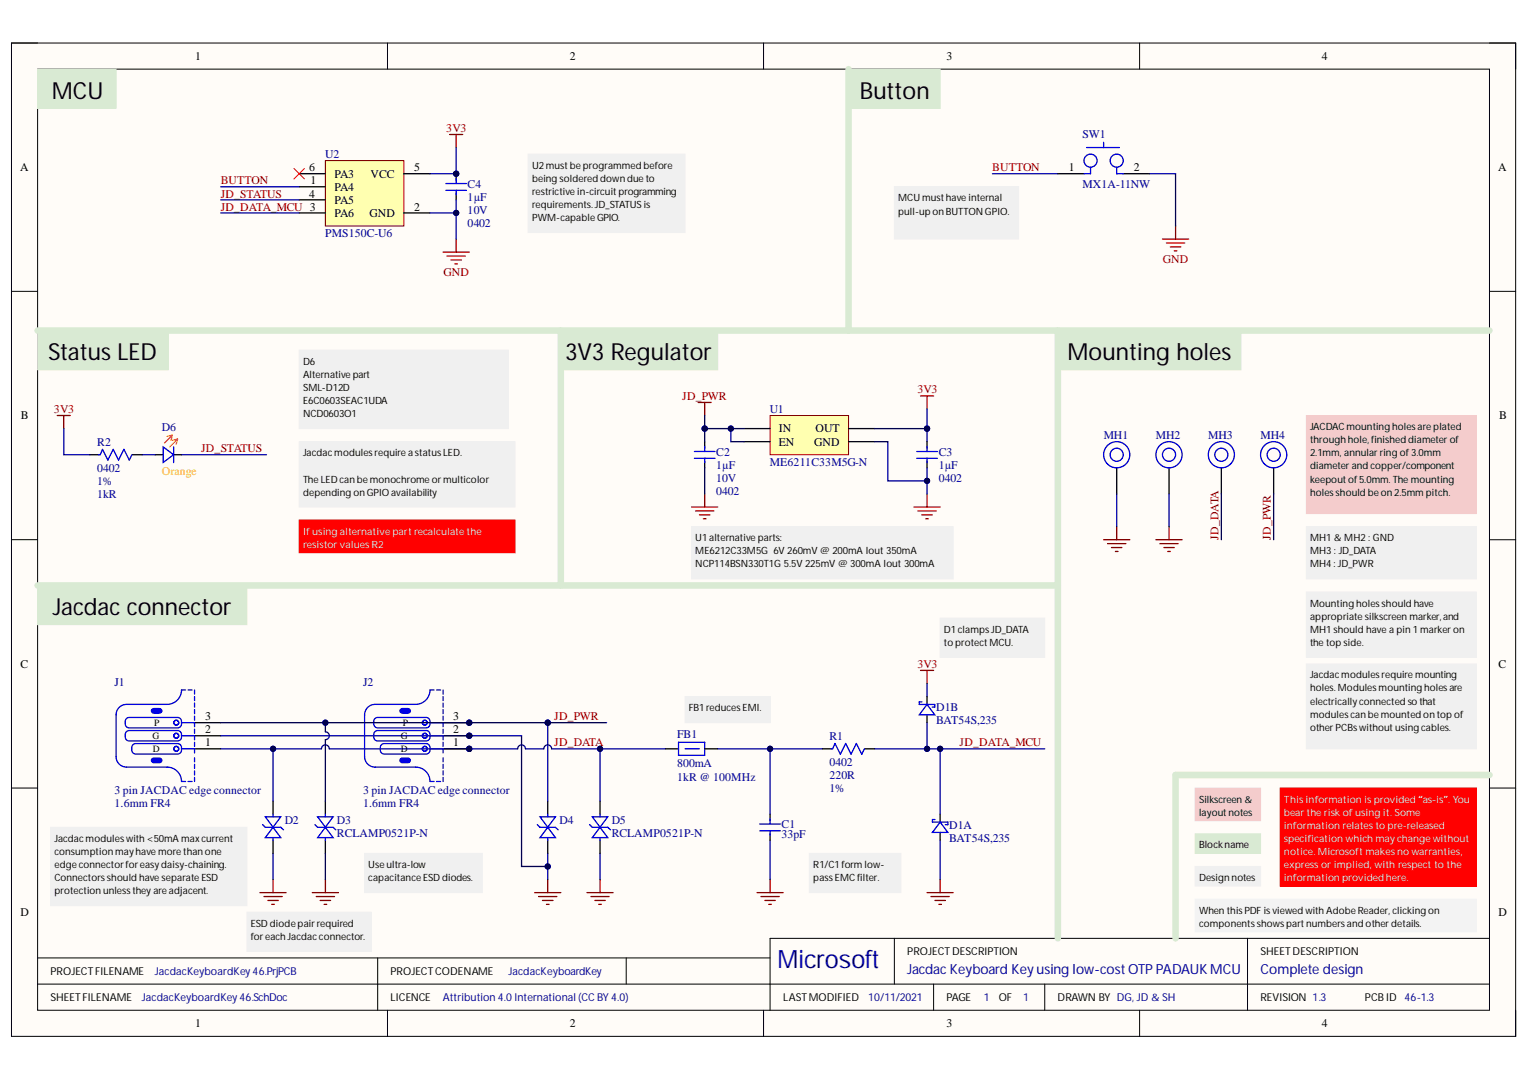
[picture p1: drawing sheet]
<svg xmlns="http://www.w3.org/2000/svg" width="297mm" height="210mm" viewBox="0 0 297 210" stroke-linecap="round" stroke-linejoin="round" font-family="sans-serif">
<defs><g id="words">
<text font-size="4.9" fill="#000080" x="151.1" y="188.1">Microsoft</text>
<g font-size="4.6">
<text x="10.1" y="19.2">MCU</text>
<text x="167" y="19.2">Button</text>
<text x="9.4" y="69.9">Status LED</text>
<text x="109.8" y="69.9">3V3 Regulator</text>
<text x="207.4" y="69.9">Mounting holes</text>
<text x="10.2" y="119.4">Jacdac connector</text>
</g>
<g font-size="2.7" fill="#000080">
<text x="176.3" y="189.2">Jacdac Keyboard Key using low-costOTP PADAUK MCU</text>
<text x="244.9" y="189.2">Complete design</text>
</g>
<g font-size="2.3">
<text x="37.9" y="11.7">1</text>
<text x="110.7" y="11.7">2</text>
<text x="183.9" y="11.7">3</text>
<text x="256.8" y="11.7">4</text>
<text x="3.9" y="33.3">A</text>
<text x="60.1" y="33.3">6</text>
<text x="60.3" y="35.8">1</text>
<text x="65" y="34.6">PA3</text>
<text x="72" y="34.6">VCC</text>
<text x="80.4" y="33.3">5</text>
<text x="207.6" y="33.3">1</text>
<text x="220.2" y="33.3">2</text>
<text x="291" y="33.3">A</text>
<text x="60.1" y="38.4">4</text>
<text x="65" y="37.1">PA4</text>
<text x="65" y="39.6">PA5</text>
<text x="80.4" y="40.9">2</text>
<text x="65" y="42.2">PA6</text>
<text x="71.8" y="42.2">GND</text>
<text x="4.1" y="81.4">B</text>
<text x="151.3" y="84">IN</text>
<text x="158.4" y="84">OUT</text>
<text x="291.2" y="81.4">B</text>
<text x="151.3" y="86.5">EN</text>
<text x="158.2" y="86.5">GND</text>
<text x="4" y="129.7">C</text>
<text x="291.1" y="129.7">C</text>
<text x="39.8" y="142.4">2</text>
<text x="39.8" y="139.8">3</text>
<text x="88" y="142.4">2</text>
<text x="88" y="139.8">3</text>
<text x="39.8" y="144.9">1</text>
<text x="88" y="144.9">1</text>
<text x="4" y="177.9">D</text>
<text x="291.1" y="177.9">D</text>
<text x="37.9" y="199.5">1</text>
<text x="110.7" y="199.5">2</text>
<text x="183.9" y="199.5">3</text>
<text x="256.8" y="199.5">4</text>
</g>
<g font-size="2.3" fill="#800000">
<text x="86.7" y="25.6">3V3</text>
<text x="42.9" y="35.8">BUTTON</text>
<text x="192.8" y="33.3">BUTTON</text>
<text x="42.9" y="40.9">JD_DATA_MCU 3</text>
<text x="42.9" y="38.4">JD_STATUS</text>
<text x="86.2" y="53.6">GND</text>
<text x="225.9" y="51">GND</text>
<text x="132.5" y="77.6">JD_PWR</text>
<text x="178.2" y="76.4">3V3</text>
<text x="10.5" y="80.2">3V3</text>
<text x="39.1" y="87.8">JD_STATUS</text>
<text x="236.7" y="104.8" transform="rotate(-90 236.7 104.8)">JD_DATA</text>
<text x="246.9" y="104.8" transform="rotate(-90 246.9 104.8)">JD_PWR</text>
<text x="178.2" y="129.7">3V3</text>
<text x="107.7" y="139.8">JD_PWR</text>
<text x="107.7" y="144.9">JD_DATA</text>
<text x="186.4" y="144.9">JD_DATA_MCU</text>
</g>
<g font-size="2.3" fill="#000080">
<text x="210.3" y="26.9">SW1</text>
<text x="63.2" y="30.8">U2</text>
<text x="90.8" y="39">1µF</text>
<text x="90.8" y="41.6">10V</text>
<text x="90.8" y="36.5">C4</text>
<text x="210.3" y="36.6">MX1A-11NW</text>
<text x="63.2" y="46">PMS150C-U6</text>
<text x="90.8" y="44.1">0402</text>
<text x="31.5" y="83.7">D6</text>
<text x="149.5" y="80.2">U1</text>
<text x="18.9" y="86.5">R2</text>
<text x="139.1" y="88.5">C2</text>
<text x="182.4" y="88.5">C3</text>
<text x="214.4" y="85.2">MH1</text>
<text x="224.6" y="85.2">MH2</text>
<text x="234.7" y="85.2">MH3</text>
<text x="244.9" y="85.2">MH4</text>
<text x="18.9" y="91.7">0402</text>
<text x="18.9" y="94.2">1%</text>
<text x="139.1" y="91">1µF</text>
<text x="139.1" y="93.5">10V</text>
<text x="149.5" y="90.4">ME6211C33M5G-N</text>
<text x="182.4" y="91">1µF</text>
<text x="182.4" y="93.5">0402</text>
<text x="18.9" y="96.7">1kR</text>
<text x="139.1" y="96.1">0402</text>
<text x="22.2" y="133.2">J1</text>
<text x="70.5" y="133.2">J2</text>
<text x="131.5" y="143.4">FB1</text>
<text x="161.1" y="143.6">R1</text>
<text x="181.8" y="140.7">BAT54S,235</text>
<text x="181.8" y="138.1">D1B</text>
<text x="131.5" y="149">800mA</text>
<text x="161.1" y="148.8">0402</text>
<text x="22.2" y="154.1">3 pin JACDAC edge connector</text>
<text x="70.5" y="154.1">3 pin JACDAC edge connector</text>
<text x="131.5" y="151.6">1kR @ 100MHz</text>
<text x="161.1" y="151.3">220R</text>
<text x="161.1" y="153.8">1%</text>
<text x="22.2" y="156.6">1.6mm FR4</text>
<text x="55.3" y="159.9">D2</text>
<text x="65.5" y="159.9">D3</text>
<text x="70.5" y="156.6">1.6mm FR4</text>
<text x="108.7" y="159.9">D4</text>
<text x="118.8" y="159.9">D5</text>
<text x="151.8" y="160.9">C1</text>
<text x="184.4" y="160.9">D1A</text>
<text x="65.5" y="162.5">RCLAMP0521P-N</text>
<text x="118.8" y="162.5">RCLAMP0521P-N</text>
<text x="151.8" y="162.7">33pF</text>
<text x="184.4" y="163.5">BAT54S,235</text>
</g>
<text font-size="2.3" fill="#f90" x="31.5" y="92.2">Orange</text>
<g font-size="2.1">
<text x="176.3" y="185.5">PROJECTDESCRIPTION</text>
<text x="244.9" y="185.5">SHEETDESCRIPTION</text>
<text x="9.8" y="189.3">PROJECTFILENAME</text>
<text x="75.9" y="189.3">PROJECTCODENAME</text>
<text x="9.8" y="194.4">SHEETFILENAME</text>
<text x="75.9" y="194.4">LICENCE</text>
<text x="152.2" y="194.4">LASTMODIFIED</text>
<text x="183.9" y="194.4">PAGE</text>
<text x="194" y="194.4">OF</text>
<text x="205.4" y="194.4">DRAWN BY DG, JD &amp; SH</text>
<text x="244.9" y="194.4">REVISION 1.3</text>
<text x="265.2" y="194.4">PCB ID</text>
</g>
<g font-size="2.1" fill="#000080">
<text x="30.1" y="189.3">JacdacKeyboardKey 46.PrjPCB</text>
<text x="98.8" y="189.3">JacdacKeyboardKey</text>
<text x="27.6" y="194.4">JacdacKeyboardKey 46.SchDoc</text>
<text x="86" y="194.4">Attribution 4.0International (CC BY 4.0)</text>
<text x="168.7" y="194.4">10/11/2021</text>
<text x="191.2" y="194.4">1</text>
<text x="198.8" y="194.4">1</text>
<text x="272.9" y="194.4">46-1.3</text>
</g>
<g font-size="1.9">
<text x="103.4" y="32.8">U2mustbe programmed before</text>
<text x="103.4" y="35.3">being soldered down due to</text>
<text x="103.4" y="37.8">restrictive in-circuitprogramming</text>
<text x="103.4" y="40.4">requirements. JD_STATUS is</text>
<text x="174.5" y="39.1">MCU musthave internal</text>
<text x="174.5" y="41.7">pull-up on BUTTONGPIO.</text>
<text x="103.4" y="42.9">PWM-capable GPIO.</text>
<text x="58.9" y="70.8">D6</text>
<text x="58.9" y="73.3">Alternative part</text>
<text x="58.9" y="75.9">SML-D12D</text>
<text x="58.9" y="78.5">E6C0603SEAC1UDA</text>
<text x="58.9" y="81">NCD0603O1</text>
<text x="254.5" y="83.6">JACDAC mounting holesare plated</text>
<text x="58.9" y="88.6">Jacdacmodulesrequire a statusLED.</text>
<text x="254.5" y="86.1">through hole, finished diameter of</text>
<text x="254.5" y="88.6">2.1mm, annularring of3.0mm</text>
<text x="58.9" y="93.7">The LEDcan be monochrome ormulticolor</text>
<text x="254.5" y="91.2">diameter and copper/component</text>
<text x="254.5" y="93.7">keepoutof5.0mm. The mounting</text>
<text x="58.9" y="96.2">depending on GPIO availability</text>
<text x="254.5" y="96.2">holesshould be on 2.5mm pitch.</text>
<text x="135.1" y="105.1">U1alternative parts:</text>
<text x="135.1" y="107.6">ME6212C33M5G 6V 260mV @ 200mA Iout 350mA</text>
<text x="254.5" y="105.1">MH1 &amp; MH2 : GND</text>
<text x="254.5" y="107.6">MH3 : JD_DATA</text>
<text x="135.1" y="110.2">NCP114BSN330T1G 5.5V 225mV @ 300mA Iout 300mA</text>
<text x="254.5" y="110.2">MH4: JD_PWR</text>
<text x="254.5" y="117.8">Mounting holesshould have</text>
<text x="183.4" y="122.8">D1clampsJD_DATA</text>
<text x="183.4" y="125.4">to protectMCU.</text>
<text x="254.5" y="120.3">appropriate silkscreen marker, and</text>
<text x="254.5" y="122.8">MH1 should have a pin 1 marker on</text>
<text x="254.5" y="125.4">the top side.</text>
<text x="254.5" y="131.7">Jacdacmodulesrequire mounting</text>
<text x="254.5" y="134.2">holes. Modulesmounting holesare</text>
<text x="254.5" y="136.9">electricallyconnected so that</text>
<text x="29.6" y="143.5">G</text>
<text x="29.9" y="141">P</text>
<text x="77.9" y="143.5">G</text>
<text x="78.2" y="141">P</text>
<text x="133.8" y="138.1">FB1reducesEMI.</text>
<text x="254.5" y="139.4">modulescan be mounted on top of</text>
<text x="254.5" y="141.9">other PCBswithoutusing cables.</text>
<text x="29.7" y="146.1">D</text>
<text x="77.9" y="146.1">D</text>
<text x="232.9" y="155.9">Silkscreen &amp;</text>
<text x="232.9" y="158.4">layoutnotes</text>
<text x="10.6" y="163.5">Jacdacmoduleswith &lt;50mA max current</text>
<text x="10.6" y="166">consumption mayhave more than one</text>
<text x="232.9" y="164.7">Blockname</text>
<text x="10.6" y="168.5">edge connectorforeasydaisy-chaining.</text>
<text x="10.6" y="171.1">Connectorsshould have separate ESD</text>
<text x="10.6" y="173.6">protection unlessthey are adjacent.</text>
<text x="71.6" y="168.5">Use ultra-low</text>
<text x="71.6" y="171.1">capacitance ESD diodes.</text>
<text x="158" y="168.5">R1/C1form low-</text>
<text x="158" y="171.1">passEMCfilter.</text>
<text x="232.9" y="171.1">Design notes</text>
<text x="48.7" y="179.9">ESD diode pairrequired</text>
<text x="232.9" y="177.4">When thisPDF isviewed with Adobe Reader, clicking on</text>
<text x="232.9" y="179.9">componentsshowspartnumbersand other details.</text>
<text x="48.7" y="182.5">foreach Jacdacconnector.</text>
</g>
<g font-size="1.9" fill="#f0f0f0">
<text x="58.9" y="103.8">Ifusing alternative part recalculate the</text>
<text x="58.9" y="106.4">resistor values R2</text>
<text x="249.4" y="155.9">This information is provided “as-is”. You</text>
<text x="249.4" y="158.4">bear the risk of using it. Some</text>
<text x="249.4" y="160.9">information relates to pre-released</text>
<text x="249.4" y="163.5">specification which may change without</text>
<text x="249.4" y="166">notice. Microsoft makes no warranties,</text>
<text x="249.4" y="168.5">express or implied, with respect to the</text>
<text x="249.4" y="171.1">information providedhere.</text>
</g>
</g></defs>
<path d="M2.2 8.4h292.2v192.8h-292.2z" fill-rule="evenodd" fill="#fffcf8"/>
<path d="M2.2 8.4h292.2v192.8h-292.2z" fill="none" stroke="#000" stroke-width=".19"/>
<path d="M7.3 13.4h282.1v182.8h-282.1z" fill-rule="evenodd" fill="#fffcf8"/>
<g fill="none" stroke="#000" stroke-width=".19">
<path d="M2.2 8.3h5.1M7.3 13.4h282.1v182.8h-282.1zM75.3 8.3v5.1M148.3 8.3v5.1M221.4 8.4v5M289.4 8.4h5v5M2.2 56.6h5.1M289.4 56.6h5M2.2 104.8h5.1M289.4 104.8h5M2.2 153h5.1M289.4 153h5"/>
<path d="M7.3 191.1h282.1M7.3 186h142.3M73.4 186v10.2M75.3 196.2v5M121.7 186v5.1M148.3 196.2v5M173.8 182.2v8.9M181.4 191.1v5.1M203 191.1v5.1M221.4 196.2v5M242.4 182.2v14M289.4 182.2h-139.8v14"/>
<path d="M294.4 196.2v5"/>
</g>
<g fill="none" stroke="#800000" stroke-width=".25">
<path d="M134.4 98.4h5M135.1 99.2h3.6M135.9 100h2M136.9 95.9v2.5M177.6 98.5h5M178.3 99.2h3.6M179.1 100h2M180.1 95.9v2.6M136.6 100.7h.6M179.8 100.7h.5M178.8 130.2h2.6M180.1 130.2v2.5"/>
<path d="M103.9 173.3h5.1M104.6 174.1h3.6M105.4 174.8h2M106.2 175.6h.5M106.4 170.8v2.5M114 173.3h5.1M114.8 174.1h3.5M115.6 174.8h2M116.3 175.6h.5M116.6 170.8v2.5M147.1 173.3h5.1M147.8 174.1h3.6"/>
<path d="M148.6 174.8h2M149.3 175.6h.6M149.6 170.8v2.5M180.1 173.3h5.1M180.9 174.1h3.5M181.6 174.8h2.1M182.4 175.6h.5M182.6 170.8v2.5"/>
</g>
<path d="M179.1 136.3h-.5v.5h3v.5h-.5M180.1 136.8l1.5 2h-3zM181.6 159.1h-.5v.5h3v.5h-.5M182.6 159.6l1.5 2h-3z" fill="none" stroke="#00f" stroke-width=".25"/>
<path d="M180.1 135.3v1.5M180.1 138.8v1.5M182.6 158.1v1.5M182.6 161.6v1.6" fill="none" stroke="#000" stroke-width=".25"/>
<circle cx="91.2" cy="142.9" r=".51" fill="#000080"/>
<circle cx="91.2" cy="142.9" r=".51" fill="none" stroke="#000080" stroke-width=".19"/>
<circle cx="91.2" cy="145.4" r=".51" fill="#000080"/>
<circle cx="91.2" cy="145.4" r=".51" fill="none" stroke="#000080" stroke-width=".19"/>
<circle cx="91.2" cy="140.3" r=".51" fill="#000080"/>
<circle cx="91.2" cy="140.3" r=".51" fill="none" stroke="#000080" stroke-width=".19"/>
<path d="M86.1 142.9h5.1" fill="none" stroke="#000" stroke-width=".25"/>
<circle cx="91.2" cy="142.9" r=".51" fill="#000080"/>
<circle cx="91.2" cy="142.9" r=".51" fill="none" stroke="#000080" stroke-width=".19"/>
<path d="M86.1 145.4h5.1" fill="none" stroke="#000" stroke-width=".25"/>
<circle cx="91.2" cy="145.4" r=".51" fill="#000080"/>
<circle cx="91.2" cy="145.4" r=".51" fill="none" stroke="#000080" stroke-width=".19"/>
<path d="M86.1 140.3h5.1" fill="none" stroke="#000" stroke-width=".25"/>
<circle cx="91.2" cy="140.3" r=".51" fill="#000080"/>
<circle cx="91.2" cy="140.3" r=".51" fill="none" stroke="#000080" stroke-width=".19"/>
<g fill="none" stroke="#00f" stroke-width=".25">
<path d="M72.8 139.5l.6-.2h9.4a1.04 1.04 0 0 1 .8 1 1.04 1.04 0 0 1-.8 1h-9.4a1.05 1.05 0 0 1-.9-.7 1.05 1.05 0 0 1 .3-1.1zM84.3 134h-.8a2.79 2.79 0 0 1-2.8 2.8h-7.8a2.03 2.03 0 0 0-2.1 2v8.1a2.03 2.03 0 0 0 2.1 2.1h7.8a2.8 2.8 0 0 1 2.8 2.7h.8M84.8 134h.8M86.1 134v.8M86.1 135.3v.7M86.1 136.5v.8M86.1 137.8v.8M86.1 139.1v.7M72.8 142.1l.6-.2h9.4a1.04 1.04 0 0 1 .8 1 1.04 1.04 0 0 1-.8 1h-9.4a1.05 1.05 0 0 1-.9-.8 1.05 1.05 0 0 1 .3-1zM74.1 144.6l.5-.2h8.2a1.05 1.05 0 0 1 .8 1 1.05 1.05 0 0 1-.8 1h-8.2a1.06 1.06 0 0 1-.8-.7 1.06 1.06 0 0 1 .3-1.1zM83.5 142.9h2.6v.8M83.5 140.3h2.6v.8"/>
<path d="M83.5 145.4h2.6v.8M84.8 151.7h.8M86.1 141.6v.8M86.1 144.1v.8M86.1 147.1v.8M86.1 148.4v.8M86.1 149.7v.8M86.1 151v.7"/>
<circle cx="82.5" cy="145.4" r=".47"/>
<circle cx="82.5" cy="142.9" r=".47"/>
<circle cx="82.5" cy="140.3" r=".47"/>
</g>
<path d="M77.8 137.8a1.74 1.74 0 0 1 1.7-.2 .42 .42 0 0 1 .2 .4 .42 .42 0 0 1-.2 .4 1.76 1.76 0 0 1-1.7-.1z" fill="#00f"/>
<path d="M77.8 137.8a1.74 1.74 0 0 1 1.7-.2 .42 .42 0 0 1 .2 .4 .42 .42 0 0 1-.2 .4 1.76 1.76 0 0 1-1.7-.1z" fill="none" stroke="#00f" stroke-width=".25"/>
<path d="M77.8 147.4a1.76 1.76 0 0 1 1.7-.1 .42 .42 0 0 1 .2 .3 .42 .42 0 0 1-.2 .4 1.74 1.74 0 0 1-1.7-.1z" fill="#00f"/>
<path d="M77.8 147.4a1.76 1.76 0 0 1 1.7-.1 .42 .42 0 0 1 .2 .3 .42 .42 0 0 1-.2 .4 1.74 1.74 0 0 1-1.7-.1z" fill="none" stroke="#00f" stroke-width=".25"/>
<path d="M225.8 46.4h5.1M226.6 47.2h3.6M227.4 47.9h2M228.1 48.7h.5M228.4 43.9v2.5M214.4 104.8h5.1M215.2 105.6h3.5M215.9 106.3h2.1M216.7 107.1h.5M216.9 102.3v2.5" fill="none" stroke="#800000" stroke-width=".25"/>
<path d="M63.2 31.2h15.3v12.7h-15.3z" fill-rule="evenodd" fill="#ffffb0"/>
<path d="M63.2 31.2h15.3v12.7h-15.3z" fill="none" stroke="#800000" stroke-width=".19"/>
<path d="M58.1 36.3h5.1M58.1 38.8h5.1M58.1 33.7h5.1M78.5 33.7h5M58.1 41.3h5.1M78.5 41.3h5" fill="none" stroke="#000" stroke-width=".25"/>
<path d="M87.4 26.1h2.5M88.6 26.1v2.6M86.1 49h5.1M86.8 49.7h3.6M87.6 50.5h2M88.4 51.2h.5M88.6 46.4v2.6" fill="none" stroke="#800000" stroke-width=".25"/>
<path d="M108.9 64.2h30.5v7.6h-30.5z" fill-rule="evenodd" fill="#d9ead3"/>
<path d="M108.9 64.2h30.5v7.6h-30.5z" fill="none" stroke="#d9ead3" stroke-width=".19"/>
<path d="M7.3 113.7h198.2" fill="none" stroke="#d9ead3" stroke-width="1.3"/>
<path d="M7.3 113.7h40.7v7.6h-40.7z" fill-rule="evenodd" fill="#d9ead3"/>
<path d="M7.3 113.7h40.7v7.6h-40.7z" fill="none" stroke="#d9ead3" stroke-width=".19"/>
<path d="M7.3 64.2h282.1" fill="none" stroke="#d9ead3" stroke-width="1.3"/>
<path d="M164.8 13.4h17.8v7.6h-17.8z" fill-rule="evenodd" fill="#d9ead3"/>
<path d="M164.8 13.4h17.8v7.6h-17.8z" fill="none" stroke="#d9ead3" stroke-width=".19"/>
<path d="M164.8 13.4v50.8" fill="none" stroke="#d9ead3" stroke-width="1.3"/>
<path d="M205.5 64.2h35.6v7.6h-35.6z" fill-rule="evenodd" fill="#d9ead3"/>
<path d="M205.5 64.2h35.6v7.6h-35.6z" fill="none" stroke="#d9ead3" stroke-width=".19"/>
<path d="M7.3 13.4h15.3v7.6h-15.3z" fill-rule="evenodd" fill="#d9ead3"/>
<path d="M7.3 13.4h15.3v7.6h-15.3z" fill="none" stroke="#d9ead3" stroke-width=".19"/>
<path d="M7.3 64.2h25.4v7.6h-25.4z" fill-rule="evenodd" fill="#d9ead3"/>
<path d="M7.3 64.2h25.4v7.6h-25.4z" fill="none" stroke="#d9ead3" stroke-width=".19"/>
<path d="M57.1 32.7l2 2M59.1 32.7l-2 2" fill="none" stroke="#f00" stroke-width=".19"/>
<circle cx="88.6" cy="33.7" r=".51" fill="#000080"/>
<circle cx="88.6" cy="33.7" r=".51" fill="none" stroke="#000080" stroke-width=".19"/>
<path d="M88.6 33.7v1.3M88.6 37.5v1.3" fill="none" stroke="#000" stroke-width=".25"/>
<circle cx="88.6" cy="33.7" r=".51" fill="#000080"/>
<circle cx="88.6" cy="33.7" r=".51" fill="none" stroke="#000080" stroke-width=".19"/>
<g fill="none" stroke="#00f" stroke-width=".25">
<path d="M86.6 35.6h4M86.6 37h4M88.6 34.6v1M88.6 37v.8M19.1 88.3h.4l.4-1 1.1 2 1-2 1 2 1.1-2 1 2 .5-1M134.9 87.7h4M134.9 89h4M136.9 86.7v1M136.9 89v.8M178.1 87.7h4M178.1 89h4M180.1 86.7v1"/>
<path d="M180.1 89v.8M24.6 139.5l.5-.2h9.4a1.04 1.04 0 0 1 .8 1 1.04 1.04 0 0 1-.8 1h-9.4a1.05 1.05 0 0 1-.8-.7 1.05 1.05 0 0 1 .3-1.1zM36.1 134h-.8a2.79 2.79 0 0 1-2.8 2.8h-7.9a2.03 2.03 0 0 0-2 2v8.1a2.03 2.03 0 0 0 2 2.1h7.9a2.8 2.8 0 0 1 2.8 2.7h.8M36.5 134h.8M37.8 134v.8M37.8 135.3v.7M37.8 136.5v.8M37.8 137.8v.8M37.8 139.1v.7M24.6 142.1l.5-.2h9.4a1.04 1.04 0 0 1 .8 1 1.04 1.04 0 0 1-.8 1h-9.4a1.05 1.05 0 0 1-.8-.8 1.05 1.05 0 0 1 .3-1zM25.8 144.6l.6-.2h8.1a1.05 1.05 0 0 1 .8 1 1.05 1.05 0 0 1-.8 1h-8.1a1.06 1.06 0 0 1-.9-.7 1.06 1.06 0 0 1 .3-1.1zM35.3 145.4h2.5v.8"/>
<path d="M35.3 142.9h2.5v.8M35.3 140.3h2.5v.8M36.5 151.7h.8M37.8 141.6v.8M37.8 144.1v.8M37.8 147.1v.8M37.8 148.4v.8M37.8 149.7v.8M37.8 151v.7M131.8 144.1h5.1v2.6h-5.1zM133.1 145.4h2.8M161.4 145.4h.4l.4-1 1.1 2 1-2 1 2 1.1-2 1 2 .5-1"/>
<circle cx="34.2" cy="145.4" r=".47"/>
<circle cx="34.2" cy="142.9" r=".47"/>
<circle cx="34.2" cy="140.3" r=".47"/>
</g>
<g fill="none" stroke="#000" stroke-width=".25">
<path d="M17.5 88.3h1.8M25.7 88.3h1.9M136.9 85.8v1.2M136.9 89.6v1.2M180.1 85.8v1.2M180.1 89.6v1.2M37.8 145.4h5.1M37.8 142.9h5.1M37.8 140.3h5.1M129.3 145.4h2.5M136.9 145.4h2.5M159.8 145.4h1.8"/>
<path d="M168 145.4h1.9"/>
</g>
<path d="M224.6 104.8h5M225.3 105.6h3.6M226.1 106.3h2M226.9 107.1h.5M227.1 102.3v2.5" fill="none" stroke="#800000" stroke-width=".25"/>
<path d="M29.5 137.8a1.75 1.75 0 0 1 1.7-.2 .42 .42 0 0 1 .2 .4 .42 .42 0 0 1-.2 .4 1.77 1.77 0 0 1-1.7-.1z" fill="#00f"/>
<path d="M29.5 137.8a1.75 1.75 0 0 1 1.7-.2 .42 .42 0 0 1 .2 .4 .42 .42 0 0 1-.2 .4 1.77 1.77 0 0 1-1.7-.1z" fill="none" stroke="#00f" stroke-width=".25"/>
<path d="M29.5 147.4a1.77 1.77 0 0 1 1.7-.1 .42 .42 0 0 1 .2 .3 .42 .42 0 0 1-.2 .4 1.75 1.75 0 0 1-1.7-.1z" fill="#00f"/>
<path d="M29.5 147.4a1.77 1.77 0 0 1 1.7-.1 .42 .42 0 0 1 .2 .3 .42 .42 0 0 1-.2 .4 1.75 1.75 0 0 1-1.7-.1z" fill="none" stroke="#00f" stroke-width=".25"/>
<path d="M50.5 173.3h5.1M51.3 174.1h3.5M52 174.8h2.1M52.8 175.6h.5M53 170.8v2.5M60.7 173.3h5.1M61.4 174.1h3.6M62.2 174.8h2M63 175.6h.5M63.2 170.8v2.5" fill="none" stroke="#800000" stroke-width=".25"/>
<path d="M173.8 36.3h24.1v10.1h-24.1z" fill-rule="evenodd" fill="#f0f0f0"/>
<path d="M173.8 36.3h24.1v10.1h-24.1z" fill="none" stroke="#f0f0f0" stroke-width=".19"/>
<path d="M102.6 29.9h30.5v15.3h-30.5z" fill-rule="evenodd" fill="#f0f0f0"/>
<path d="M102.6 29.9h30.5v15.3h-30.5z" fill="none" stroke="#f0f0f0" stroke-width=".19"/>
<path d="M108.9 64.2v49.5" fill="none" stroke="#d9ead3" stroke-width="1.3"/>
<path d="M9.9 160.6h38.1v15.3h-38.1z" fill-rule="evenodd" fill="#f0f0f0"/>
<path d="M9.9 160.6h38.1v15.3h-38.1z" fill="none" stroke="#f0f0f0" stroke-width=".19"/>
<path d="M70.8 165.7h22.9v7.6h-22.9z" fill-rule="evenodd" fill="#f0f0f0"/>
<path d="M70.8 165.7h22.9v7.6h-22.9z" fill="none" stroke="#f0f0f0" stroke-width=".19"/>
<path d="M157.2 165.7h17.8v7.6h-17.8z" fill-rule="evenodd" fill="#f0f0f0"/>
<path d="M157.2 165.7h17.8v7.6h-17.8z" fill="none" stroke="#f0f0f0" stroke-width=".19"/>
<path d="M182.6 120h20.4v7.6h-20.4z" fill-rule="evenodd" fill="#f0f0f0"/>
<path d="M182.6 120h20.4v7.6h-20.4z" fill="none" stroke="#f0f0f0" stroke-width=".19"/>
<path d="M205.5 64.2v118" fill="none" stroke="#d9ead3" stroke-width="1.3"/>
<g fill="none" stroke="#000" stroke-width=".25">
<path d="M205.5 33.7h5.1M218.2 33.7h5.1M216.9 90.8v5.1M227.1 90.8v5.1M237.3 90.8v5.1M247.4 90.8v5.1M53 155.6v2.5M63.2 155.6v2.5M106.4 155.6v2.5M116.6 155.6v2.5M53 163.2v2.5M63.2 163.2v2.5"/>
<path d="M106.4 163.2v2.5M116.6 163.2v2.5"/>
</g>
<g fill="none" stroke="#00f" stroke-width=".25">
<path d="M211.1 28.7h6.3M211.9 32.5v1.2h-1.3M214.4 27.6v1.1M216.9 32.5v1.2h1.3M51.5 158.6h3l-1.5 2zM53 158.1v.5M61.7 158.6h3l-1.5 2zM63.2 158.1v.5M104.9 158.6h3l-1.5 2zM106.4 158.1v.5M115.1 158.6h3l-1.5 2zM116.6 158.1v.5"/>
<path d="M51 160.1l.5 .5h3l.6 .5M53 160.6l1.5 2h-3zM53 162.7v.5M61.2 160.1l.5 .5h3l.5 .5M63.2 160.6l1.5 2h-3zM63.2 162.7v.5M104.4 160.1l.5 .5h3l.5 .5M106.4 160.6l1.5 2h-3zM106.4 162.7v.5M114.5 160.1l.6 .5h3l.5 .5M116.6 160.6l1.5 2h-3zM116.6 162.7v.5"/>
<circle cx="211.9" cy="31.2" r="1.27"/>
<circle cx="216.9" cy="31.2" r="1.27"/>
<circle cx="216.9" cy="88.3" r="2.54"/>
<circle cx="216.9" cy="88.3" r="1.27"/>
<circle cx="227.1" cy="88.3" r="2.54"/>
<circle cx="227.1" cy="88.3" r="1.27"/>
<circle cx="237.3" cy="88.3" r="2.54"/>
<circle cx="237.3" cy="88.3" r="1.27"/>
<circle cx="247.4" cy="88.3" r="2.54"/>
<circle cx="247.4" cy="88.3" r="1.27"/>
</g>
<path d="M135.6 78.1h2.6M136.9 78.1v2.6M11.1 80.7h2.6M12.4 80.7v2.5" fill="none" stroke="#800000" stroke-width=".25"/>
<path d="M134.4 102.3h50.8v10.1h-50.8z" fill-rule="evenodd" fill="#f0f0f0"/>
<path d="M134.4 102.3h50.8v10.1h-50.8z" fill="none" stroke="#f0f0f0" stroke-width=".19"/>
<path d="M149.6 80.7h15.2v7.6h-15.2z" fill-rule="evenodd" fill="#ffffb0"/>
<path d="M149.6 80.7h15.2v7.6h-15.2z" fill="none" stroke="#800000" stroke-width=".19"/>
<path d="M30.2 88.3h1.5M33.7 88.3h1.6M144.5 83.2h5.1M144.5 85.8h5.1M164.8 83.2h5.1M164.8 85.8h5.1M149.6 158.1v1.3M149.6 161.9v1.3" fill="none" stroke="#000" stroke-width=".25"/>
<path d="M31.7 86.8l2 1.5-2 1.5zM33.7 86.8v3M149.6 159v1M147.6 160h4M147.6 161.3h4M149.6 161.3v.9" fill="none" stroke="#00f" stroke-width=".25"/>
<path d="M33.5 84.5l-1.5 1.5M33.5 84.5l-1 .2M33.5 84.5l-.3 1M34.5 85.2l-1.5 1.6M34.5 85.2l-1 .3M34.5 85.2l-.3 1.1" fill="none" stroke="#fd8300" stroke-width=".25"/>
<path d="M58.1 68h40.7v15.2h-40.7z" fill-rule="evenodd" fill="#f0f0f0"/>
<path d="M58.1 68h40.7v15.2h-40.7z" fill="none" stroke="#f0f0f0" stroke-width=".19"/>
<path d="M58.1 85.8h42v12.6h-42z" fill-rule="evenodd" fill="#f0f0f0"/>
<path d="M58.1 85.8h42v12.6h-42z" fill="none" stroke="#f0f0f0" stroke-width=".19"/>
<path d="M58.1 101h42v6.3h-42z" fill-rule="evenodd" fill="#f00"/>
<path d="M58.1 101h42v6.3h-42z" fill="none" stroke="#f00" stroke-width=".19"/>
<path d="M178.8 76.9h2.6M180.1 76.9v2.5" fill="none" stroke="#800000" stroke-width=".25"/>
<path d="M48 177.1h24.1v7.6h-24.1z" fill-rule="evenodd" fill="#f0f0f0"/>
<path d="M48 177.1h24.1v7.6h-24.1z" fill="none" stroke="#f0f0f0" stroke-width=".19"/>
<path d="M133.1 135.3h16.5v5h-16.5z" fill-rule="evenodd" fill="#f0f0f0"/>
<path d="M133.1 135.3h16.5v5h-16.5z" fill="none" stroke="#f0f0f0" stroke-width=".19"/>
<path d="M232.2 161.9h12.7v3.8h-12.7z" fill-rule="evenodd" fill="#d9ead3"/>
<path d="M232.2 161.9h12.7v3.8h-12.7z" fill="none" stroke="#d9ead3" stroke-width=".19"/>
<path d="M232.2 168.2h12.7v3.9h-12.7z" fill-rule="evenodd" fill="#f0f0f0"/>
<path d="M232.2 168.2h12.7v3.9h-12.7z" fill="none" stroke="#f0f0f0" stroke-width=".19"/>
<path d="M232.2 153h12.7v6.4h-12.7z" fill-rule="evenodd" fill="#f4cccc"/>
<path d="M232.2 153h12.7v6.4h-12.7z" fill="none" stroke="#f4cccc" stroke-width=".19"/>
<path d="M228.4 150.5h61" fill="none" stroke="#d9ead3" stroke-width="1.3"/>
<path d="M248.7 153h38.1v19.1h-38.1z" fill-rule="evenodd" fill="#f00"/>
<path d="M248.7 153h38.1v19.1h-38.1z" fill="none" stroke="#f00" stroke-width=".19"/>
<path d="M232.2 174.6h54.6v6.3h-54.6z" fill-rule="evenodd" fill="#f3f3f3"/>
<path d="M232.2 174.6h54.6v6.3h-54.6z" fill="none" stroke="#f3f3f3" stroke-width=".19"/>
<path d="M228.4 150.5v31.7" fill="none" stroke="#d9ead3" stroke-width="1.3"/>
<path d="M253.8 80.7h33v19h-33z" fill-rule="evenodd" fill="#f4cccc"/>
<path d="M253.8 80.7h33v19h-33z" fill="none" stroke="#f4cccc" stroke-width=".19"/>
<path d="M253.8 102.3h33v10.1h-33z" fill-rule="evenodd" fill="#f0f0f0"/>
<path d="M253.8 102.3h33v10.1h-33z" fill="none" stroke="#f0f0f0" stroke-width=".19"/>
<path d="M253.8 128.9h33v16.5h-33z" fill-rule="evenodd" fill="#f0f0f0"/>
<path d="M253.8 128.9h33v16.5h-33z" fill="none" stroke="#f0f0f0" stroke-width=".19"/>
<path d="M253.8 114.9h33v12.7h-33z" fill-rule="evenodd" fill="#f0f0f0"/>
<path d="M253.8 114.9h33v12.7h-33z" fill="none" stroke="#f0f0f0" stroke-width=".19"/>
<path d="M142 83.2v2.6h2.5" fill="none" stroke="#000080" stroke-width=".25"/>
<circle cx="142" cy="83.2" r=".51" fill="#000080"/>
<circle cx="142" cy="83.2" r=".51" fill="none" stroke="#000080" stroke-width=".19"/>
<path d="M169.9 85.8h2.6v7.6h7.6" fill="none" stroke="#000080" stroke-width=".25"/>
<circle cx="180.1" cy="93.4" r=".51" fill="#000080"/>
<circle cx="180.1" cy="93.4" r=".51" fill="none" stroke="#000080" stroke-width=".19"/>
<path d="M136.9 83.2v2.6M136.9 90.8v5.1M180.1 132.7v2.6M116.6 165.7v5.1M182.6 163.2v7.6" fill="none" stroke="#000080" stroke-width=".25"/>
<circle cx="136.9" cy="83.2" r=".51" fill="#000080"/>
<circle cx="136.9" cy="83.2" r=".51" fill="none" stroke="#000080" stroke-width=".19"/>
<path d="M106.4 140.3v15.3" fill="none" stroke="#000080" stroke-width=".25"/>
<circle cx="106.4" cy="140.3" r=".51" fill="#000080"/>
<circle cx="106.4" cy="140.3" r=".51" fill="none" stroke="#000080" stroke-width=".19"/>
<path d="M83.5 41.3h5.1v5.1M216.9 95.9v6.4" fill="none" stroke="#000080" stroke-width=".25"/>
<circle cx="88.6" cy="41.3" r=".51" fill="#000080"/>
<circle cx="88.6" cy="41.3" r=".51" fill="none" stroke="#000080" stroke-width=".19"/>
<path d="M88.6 28.7v5h-5.1" fill="none" stroke="#000080" stroke-width=".25"/>
<circle cx="88.6" cy="33.7" r=".51" fill="#000080"/>
<circle cx="88.6" cy="33.7" r=".51" fill="none" stroke="#000080" stroke-width=".19"/>
<path d="M88.6 38.8v2.5" fill="none" stroke="#000080" stroke-width=".25"/>
<circle cx="88.6" cy="41.3" r=".51" fill="#000080"/>
<circle cx="88.6" cy="41.3" r=".51" fill="none" stroke="#000080" stroke-width=".19"/>
<path d="M42.9 36.3h15.2M42.9 41.3h15.2M139.4 145.4h10.2M149.6 163.2v7.6" fill="none" stroke="#000080" stroke-width=".25"/>
<circle cx="149.6" cy="145.4" r=".51" fill="#000080"/>
<circle cx="149.6" cy="145.4" r=".51" fill="none" stroke="#000080" stroke-width=".19"/>
<path d="M106.4 140.3h11.4" fill="none" stroke="#000080" stroke-width=".25"/>
<circle cx="106.4" cy="140.3" r=".51" fill="#000080"/>
<circle cx="106.4" cy="140.3" r=".51" fill="none" stroke="#000080" stroke-width=".19"/>
<path d="M159.8 145.4h-10.2v12.7" fill="none" stroke="#000080" stroke-width=".25"/>
<circle cx="149.6" cy="145.4" r=".51" fill="#000080"/>
<circle cx="149.6" cy="145.4" r=".51" fill="none" stroke="#000080" stroke-width=".19"/>
<path d="M192.8 33.7h12.7M227.1 95.9v6.4M42.9 140.3h63.5" fill="none" stroke="#000080" stroke-width=".25"/>
<circle cx="63.2" cy="140.3" r=".51" fill="#000080"/>
<circle cx="63.2" cy="140.3" r=".51" fill="none" stroke="#000080" stroke-width=".19"/>
<circle cx="91.2" cy="140.3" r=".51" fill="#000080"/>
<circle cx="91.2" cy="140.3" r=".51" fill="none" stroke="#000080" stroke-width=".19"/>
<circle cx="106.4" cy="140.3" r=".51" fill="#000080"/>
<circle cx="106.4" cy="140.3" r=".51" fill="none" stroke="#000080" stroke-width=".19"/>
<path d="M42.9 142.9h58.4v25.3h5.1v2.6" fill="none" stroke="#000080" stroke-width=".25"/>
<circle cx="91.2" cy="142.9" r=".51" fill="#000080"/>
<circle cx="91.2" cy="142.9" r=".51" fill="none" stroke="#000080" stroke-width=".19"/>
<circle cx="106.4" cy="168.2" r=".51" fill="#000080"/>
<circle cx="106.4" cy="168.2" r=".51" fill="none" stroke="#000080" stroke-width=".19"/>
<path d="M63.2 140.3v1.8a.76 .76 0 0 1 .8 .8 .76 .76 0 0 1-.8 .7v12" fill="none" stroke="#000080" stroke-width=".25"/>
<circle cx="63.2" cy="140.3" r=".51" fill="#000080"/>
<circle cx="63.2" cy="140.3" r=".51" fill="none" stroke="#000080" stroke-width=".19"/>
<path d="M116.6 145.4v10.2M53 165.7v5.1M63.2 165.7v5.1" fill="none" stroke="#000080" stroke-width=".25"/>
<circle cx="116.6" cy="145.4" r=".51" fill="#000080"/>
<circle cx="116.6" cy="145.4" r=".51" fill="none" stroke="#000080" stroke-width=".19"/>
<path d="M42.9 145.4h19.5a.76 .76 0 0 1 .8-.8 .76 .76 0 0 1 .8 .8h36.6a.76 .76 0 0 1 .7-.8 .76 .76 0 0 1 .8 .8h3.5a.76 .76 0 0 1 .8-.8 .76 .76 0 0 1 .8 .8h22.1" fill="none" stroke="#000080" stroke-width=".25"/>
<circle cx="53" cy="145.4" r=".51" fill="#000080"/>
<circle cx="53" cy="145.4" r=".51" fill="none" stroke="#000080" stroke-width=".19"/>
<circle cx="91.2" cy="145.4" r=".51" fill="#000080"/>
<circle cx="91.2" cy="145.4" r=".51" fill="none" stroke="#000080" stroke-width=".19"/>
<circle cx="116.6" cy="145.4" r=".51" fill="#000080"/>
<circle cx="116.6" cy="145.4" r=".51" fill="none" stroke="#000080" stroke-width=".19"/>
<path d="M53 145.4v10.2" fill="none" stroke="#000080" stroke-width=".25"/>
<circle cx="53" cy="145.4" r=".51" fill="#000080"/>
<circle cx="53" cy="145.4" r=".51" fill="none" stroke="#000080" stroke-width=".19"/>
<path d="M106.4 165.7v2.5" fill="none" stroke="#000080" stroke-width=".25"/>
<circle cx="106.4" cy="168.2" r=".51" fill="#000080"/>
<circle cx="106.4" cy="168.2" r=".51" fill="none" stroke="#000080" stroke-width=".19"/>
<path d="M180.1 140.3v5.1" fill="none" stroke="#000080" stroke-width=".25"/>
<circle cx="180.1" cy="145.4" r=".51" fill="#000080"/>
<circle cx="180.1" cy="145.4" r=".51" fill="none" stroke="#000080" stroke-width=".19"/>
<path d="M169.9 145.4h33.1" fill="none" stroke="#000080" stroke-width=".25"/>
<circle cx="180.1" cy="145.4" r=".51" fill="#000080"/>
<circle cx="180.1" cy="145.4" r=".51" fill="none" stroke="#000080" stroke-width=".19"/>
<circle cx="182.6" cy="145.4" r=".51" fill="#000080"/>
<circle cx="182.6" cy="145.4" r=".51" fill="none" stroke="#000080" stroke-width=".19"/>
<path d="M182.6 145.4v12.7" fill="none" stroke="#000080" stroke-width=".25"/>
<circle cx="182.6" cy="145.4" r=".51" fill="#000080"/>
<circle cx="182.6" cy="145.4" r=".51" fill="none" stroke="#000080" stroke-width=".19"/>
<path d="M136.9 83.2h7.6" fill="none" stroke="#000080" stroke-width=".25"/>
<circle cx="142" cy="83.2" r=".51" fill="#000080"/>
<circle cx="142" cy="83.2" r=".51" fill="none" stroke="#000080" stroke-width=".19"/>
<circle cx="136.9" cy="83.2" r=".51" fill="#000080"/>
<circle cx="136.9" cy="83.2" r=".51" fill="none" stroke="#000080" stroke-width=".19"/>
<path d="M42.9 38.8h15.2M27.6 88.3h2.6M35.3 88.3h16.5M169.9 83.2h10.2M237.3 95.9v8.9M247.4 95.9v8.9" fill="none" stroke="#000080" stroke-width=".25"/>
<circle cx="180.1" cy="83.2" r=".51" fill="#000080"/>
<circle cx="180.1" cy="83.2" r=".51" fill="none" stroke="#000080" stroke-width=".19"/>
<path d="M180.1 83.2v2.6" fill="none" stroke="#000080" stroke-width=".25"/>
<circle cx="180.1" cy="83.2" r=".51" fill="#000080"/>
<circle cx="180.1" cy="83.2" r=".51" fill="none" stroke="#000080" stroke-width=".19"/>
<path d="M136.9 80.7v2.5" fill="none" stroke="#000080" stroke-width=".25"/>
<circle cx="136.9" cy="83.2" r=".51" fill="#000080"/>
<circle cx="136.9" cy="83.2" r=".51" fill="none" stroke="#000080" stroke-width=".19"/>
<path d="M180.1 90.8v5.1" fill="none" stroke="#000080" stroke-width=".25"/>
<circle cx="180.1" cy="93.4" r=".51" fill="#000080"/>
<circle cx="180.1" cy="93.4" r=".51" fill="none" stroke="#000080" stroke-width=".19"/>
<path d="M223.3 33.7h5.1v10.2M180.1 79.4v3.8M12.4 83.2v5.1h5.1" fill="none" stroke="#000080" stroke-width=".25"/>
<circle cx="180.1" cy="83.2" r=".51" fill="#000080"/>
<circle cx="180.1" cy="83.2" r=".51" fill="none" stroke="#000080" stroke-width=".19"/>
<use href="#words"/>
</svg>
